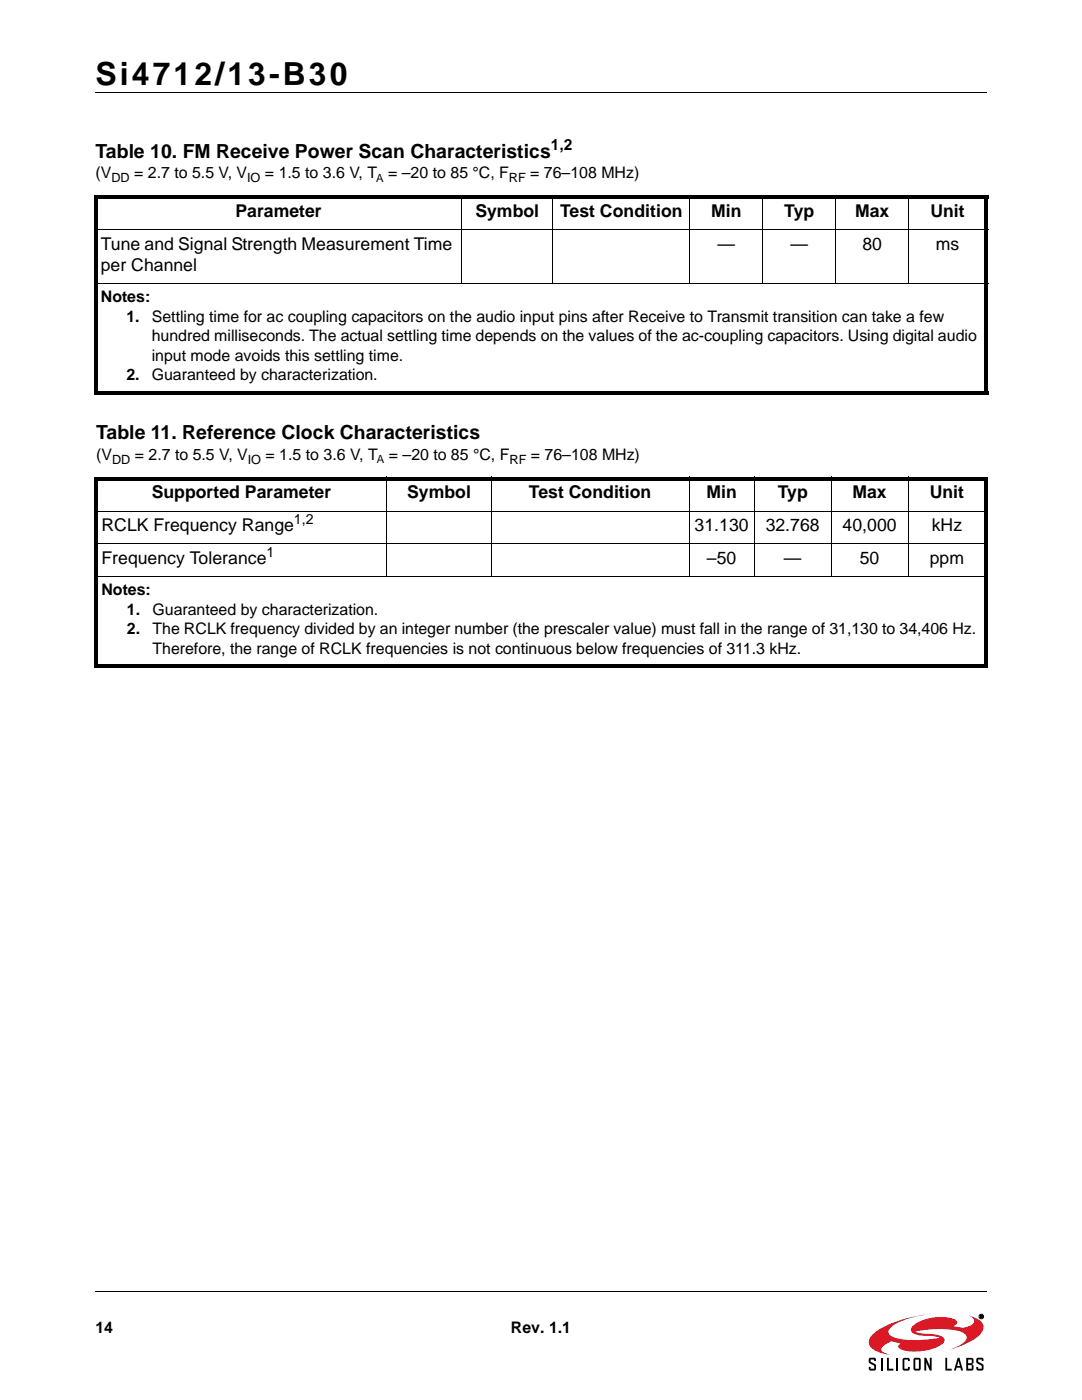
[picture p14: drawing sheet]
<svg xmlns="http://www.w3.org/2000/svg" width="216mm" height="279mm" viewBox="0 0 216 279" stroke-linecap="round" stroke-linejoin="round" font-family="sans-serif">
<defs><g id="words">
<text font-size="6.3" x="19" y="16.9">Si4712/13-B30</text>
<g font-size="3.9">
<text x="19.1" y="31.5">Table 10. FM Receive Power Scan Characteristics</text>
<text x="19.2" y="87.6">Table 11. Reference Clock Characteristics</text>
</g>
<g font-size="3.5">
<text x="47" y="43.3">Parameter</text>
<text x="94.9" y="43.3">Symbol</text>
<text x="111.8" y="43.3">Test Condition</text>
<text x="141.9" y="43.3">Min</text>
<text x="156.5" y="43.3">Typ</text>
<text x="170.6" y="43.3">Max</text>
<text x="185.7" y="43.3">Unit</text>
<text x="20.1" y="49.8">Tune and Signal Strength Measurement Time</text>
<text x="143.2" y="49.8">—</text>
<text x="157.7" y="49.8">—</text>
<text x="172.1" y="49.8">80</text>
<text x="186.7" y="49.8">ms</text>
<text x="20.1" y="54.1">per Channel</text>
<text x="30.3" y="99.4">Supported Parameter</text>
<text x="81.2" y="99.4">Symbol</text>
<text x="105.5" y="99.4">Test Condition</text>
<text x="141" y="99.4">Min</text>
<text x="155.2" y="99.4">Typ</text>
<text x="170.1" y="99.4">Max</text>
<text x="185.5" y="99.4">Unit</text>
<text x="20.3" y="106">RCLK Frequency Range</text>
<text x="138.6" y="106">31.130</text>
<text x="152.8" y="106">32.768</text>
<text x="168.1" y="106">40,000</text>
<text x="185.9" y="106">kHz</text>
<text x="20.3" y="112.5">Frequency Tolerance</text>
<text x="141.1" y="112.5">–50</text>
<text x="156.4" y="112.5">—</text>
<text x="171.6" y="112.5">50</text>
<text x="185.5" y="112.5">ppm</text>
</g>
<g font-size="3.2">
<text x="19.1" y="35.6">(V</text>
<text x="26.8" y="35.6">= 2.7 to 5.5 V, V</text>
<text x="52.9" y="35.6">= 1.5 to 3.6 V, T = –20 to 85 °C, F</text>
<text x="105.8" y="35.6">= 76–108 MHz)</text>
<text x="20.1" y="60.3">Notes:</text>
<text x="25.2" y="64.2">1.</text>
<text x="30.3" y="64.2">Settling time for ac coupling capacitors on the audio input pins after Receive to Transmit transition can take a few</text>
<text x="30.3" y="68.1">hundred milliseconds. The actual settling time depends on the values of the ac-coupling capacitors. Using digital audio</text>
<text x="30.3" y="72">input mode avoids this settling time.</text>
<text x="25.2" y="75.9">2.</text>
<text x="30.3" y="75.9">Guaranteed by characterization.</text>
<text x="19.2" y="91.8">(V</text>
<text x="26.9" y="91.8">= 2.7 to 5.5 V, V</text>
<text x="53" y="91.8">= 1.5 to 3.6 V, T = –20 to 85 °C, F</text>
<text x="105.9" y="91.8">= 76–108 MHz)</text>
<text x="20.3" y="118.8">Notes:</text>
<text x="25.3" y="122.7">1.</text>
<text x="30.4" y="122.7">Guaranteed by characterization.</text>
<text x="25.3" y="126.6">2.</text>
<text x="30.4" y="126.6">The RCLK frequency divided by an integer number (the prescaler value) must fall in the range of 31,130 to 34,406 Hz.</text>
<text x="30.4" y="130.4">Therefore, the range of RCLK frequencies is not continuous below frequencies of 311.3 kHz.</text>
<text x="19" y="266">14</text>
<text x="102" y="266">Rev. 1.1</text>
</g>
<text font-size="3.1" x="109.9" y="29.9">1,2</text>
<g font-size="2.8">
<text x="58.7" y="104.6">1,2</text>
<text x="53.2" y="111.1">1</text>
</g>
<g font-size="2.5">
<text x="22.2" y="36.4">DD</text>
<text x="49.3" y="36.4">IO</text>
<text x="101.5" y="36.4">RF</text>
<text x="22.4" y="92.5">DD</text>
<text x="49.4" y="92.5">IO</text>
<text x="101.7" y="92.5">RF</text>
</g>
<g font-size="2.2">
<text x="75.1" y="36.3">A</text>
<text x="75.2" y="92.5">A</text>
</g>
</g></defs>
<path d="M19 18.4h177.8M19.1 257.8h177.8" fill="none" stroke="#000" stroke-width=".2"/>
<path d="M172.3 258.6h25v18.7h-25z" fill="#fff"/>
<path d="M174.3 266.1a21.4 21.4 0 0 1 9.7-3.6l1.5-.2a16.9 16.9 0 0 0-7.6 2.5 1.05 1.05 0 0 0-.6 1 1.05 1.05 0 0 0 .7 .9 17 17 0 0 0 8.9 .4l.6-.1a11.4 11.4 0 0 0-3.8-.5h-.4a1.42 1.42 0 0 1-1.6-1.2 2.83 2.83 0 0 1 1.9-1.6 9.2 9.2 0 0 1 7-.3 .65 .65 0 0 1 .4 .7 .65 .65 0 0 1-.7 .5l-.1 .1a4.3 4.3 0 0 0 3.3-.1 .97 .97 0 0 0 .9-.9 .97 .97 0 0 0-.8-1l-.3-.1 .5 .1a2.73 2.73 0 0 1 2.5 2.3 5.4 5.4 0 0 1-3.4 3.1l-3.8 1.4a6.3 6.3 0 0 0 3.8-2.3 1.39 1.39 0 0 0-1.4-1.5 21.1 21.1 0 0 0-8.9 0l1.1 .4a10.3 10.3 0 0 1 4.4 .7 .81 .81 0 0 1-.1 1.5 10.1 10.1 0 0 1-8.3 .9l-.5-.5 .5-.6-1.9-.4-.6 .3a1.81 1.81 0 0 0-1.3 1.4l.6 .6 1.2 .4-1.6-.3a3.4 3.4 0 0 1-2.7-2 2.19 2.19 0 0 1 .9-2z" fill="#da1826"/>
<g fill="none" stroke="#000" stroke-width=".2">
<path d="M92.1 39v17.7M110.3 39v17.7M137.6 39v17.7M152.2 39v17.7M166.8 39v17.7M181.3 39v17.7M18.7 45.9h178.5M18.7 56.6h178.5M77.2 95.1v20.1M98 95.1v20.1M137.5 95.1v20.1M150.5 95.1v20.1"/>
<path d="M165.8 95.1v20.1M181.2 95.1v20.1M18.8 102h178.3M18.8 108.6h178.3M18.8 115.1h178.3M195.6 262.5h.4l-.1 .2 .2 .3-.4-.2-.1 .2zM195.7 262.5l.3 .1-.3 .1z"/>
<circle cx="195.8" cy="262.7" r=".45"/>
</g>
<g fill="#000">
<path d="M18.7 39h178.5v.7h-178.5zM18.7 78h178.5v.7h-178.5zM18.7 39.7h.7v38.3h-.7zM196.5 39.7h.7v38.3h-.7zM18.8 95.2h178.3v.7h-178.3zM18.8 132.6h178.3v.7h-178.3zM18.9 95.9h.7v36.6h-.7zM196.4 95.9h.7v36.6h-.7zM173.5 271h.9l.4 .1v.5h-.4v-.3h-.7v.2v.2l1 .6 .1 .2v.7l-.2 .3h-1.1l-.1-.7h.3v.4h.7v-.6l-.1-.1a1.14 1.14 0 0 1-1-.7v-.5zM177 271h.4v2.2h.9v.3h-1.3zM180.1 271.2l.4-.2h.7l.3 .2v.4h-.3v-.3h-.7v1.9h.7v-.4h.3v.4l-.1 .3h-.9l-.4-.1zM184.4 271h.4l.7 1.6v-1.6h.4v2.5h-.4l-.7-1.6v1.6h-.4z"/>
<path d="M188.6 271h.4v2.2h.9v.3h-1.3zM195 271h.9l.3 .1v.5h-.3v-.3h-.7v.2v.2l1 .6 .1 .3v.6l-.2 .3h-1.1l-.2-.7h.4v.4h.7v-.6l-.2-.1a1.14 1.14 0 0 1-.9-.7v-.5z"/>
<path d="M182.3 271.2v2.1l.3 .2h.9l.2-.3v-2l-.3-.2h-.8zM182.6 271.3h.8v1.9h-.8z"/>
<path d="M191.1 271l-.8 2.5h.4l.2-.5h.7l.2 .5h.4l-.8-2.5zM191.3 271.6l.2 1h-.5z"/>
<path d="M192.8 271v2.5h1.3l.2-.3v-.7l-.3-.2 .3-.3-.1-.8-.3-.2zM193.2 271.3h.7v.8h-.7zM193.2 272.4h.7v.8h-.7z"/>
<path d="M195.6 262.5h.4l-.1 .2 .2 .3-.4-.2-.1 .2zM195.7 262.5v.2l.3-.1z"/>
</g>
<path d="M175.9 271v2.5M179 271v2.5" fill="none" stroke="#000" stroke-width=".36"/>
<use href="#words"/>
</svg>
